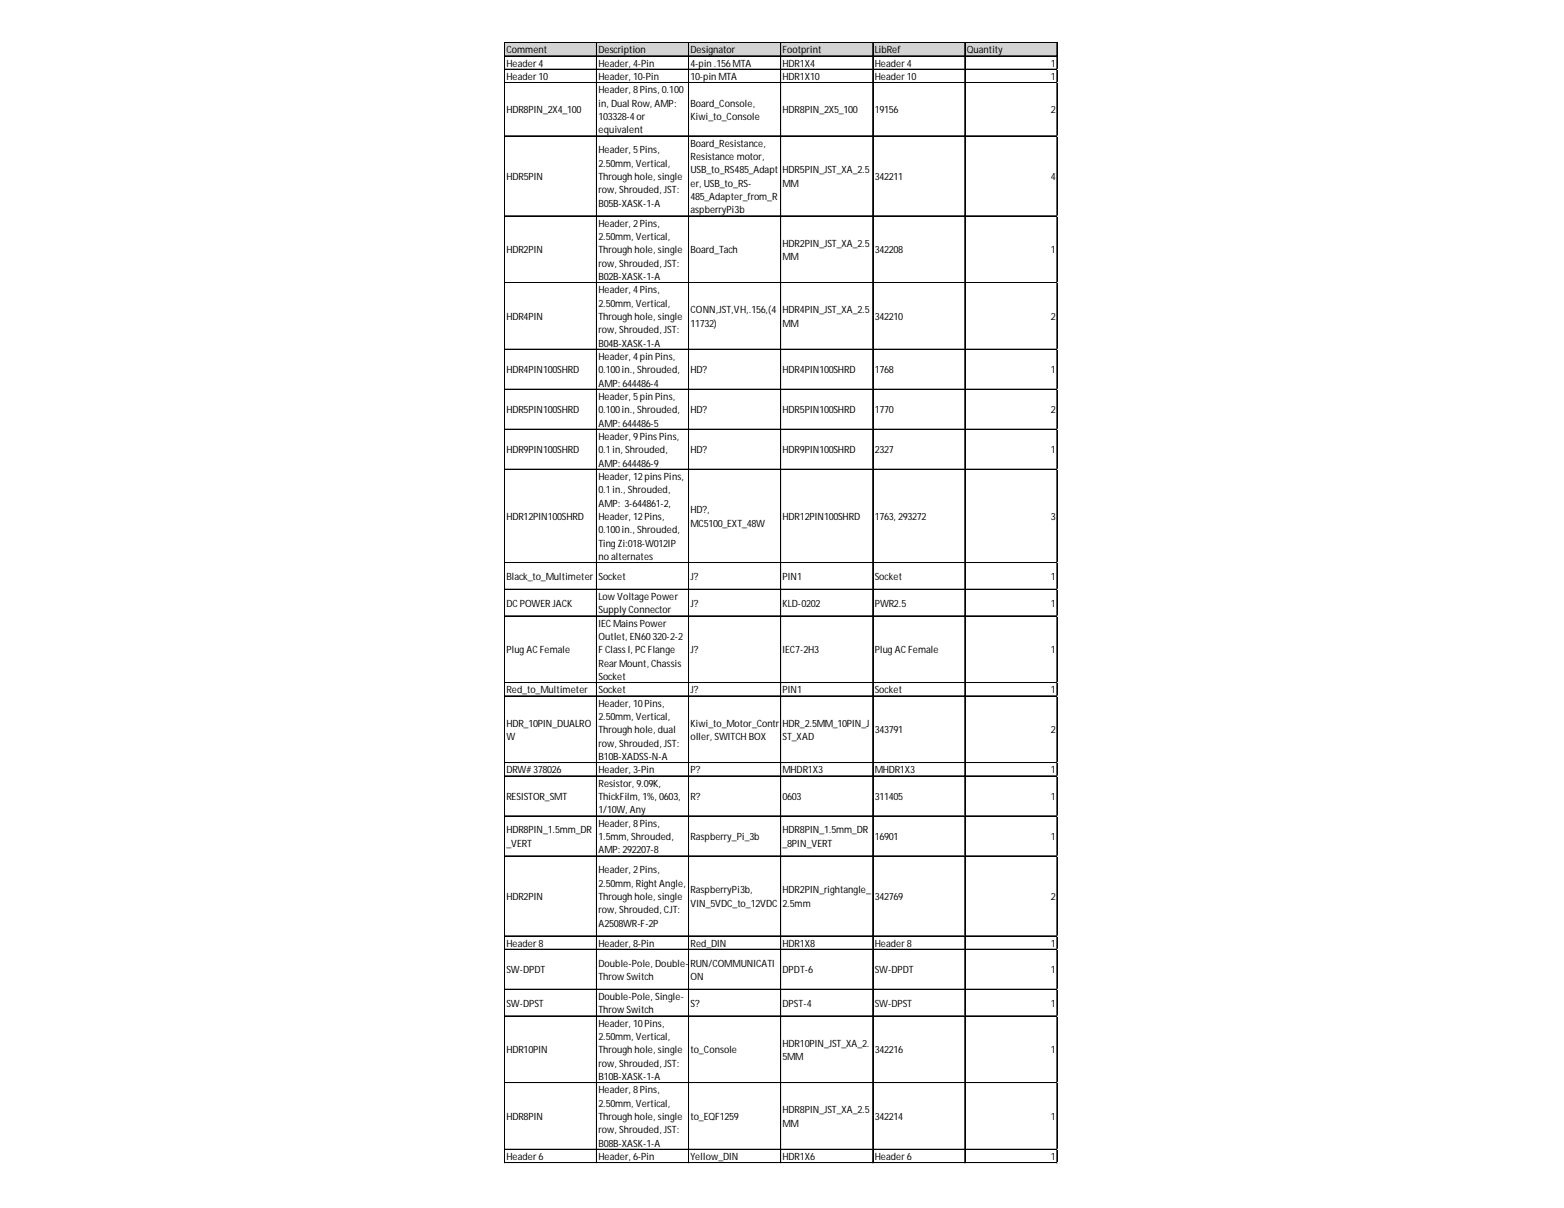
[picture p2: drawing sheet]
<svg xmlns="http://www.w3.org/2000/svg" width="279mm" height="216mm" viewBox="0 0 279 216" stroke-linecap="round" stroke-linejoin="round" font-family="sans-serif">
<defs><g id="words">
<g font-size="1.8">
<text x="90.5" y="9.5">Comment</text>
<text x="90.5" y="11.9">Header4</text>
<text x="106.9" y="9.5">Description</text>
<text x="106.9" y="11.9">Header, 4-Pin</text>
<text x="123.4" y="9.5">Designator</text>
<text x="123.4" y="11.9">4-pin .156MTA</text>
<text x="139.8" y="9.5">Footprint</text>
<text x="139.8" y="11.9">HDR1X4</text>
<text x="156.3" y="9.5">LibRef</text>
<text x="156.3" y="11.9">Header4</text>
<text x="172.7" y="9.5">Quantity</text>
<text x="187.7" y="11.9">1</text>
<text x="90.5" y="14.3">Header10</text>
<text x="106.9" y="14.3">Header, 10-Pin</text>
<text x="106.9" y="16.7">Header, 8Pins, 0.100</text>
<text x="123.4" y="14.3">10-pin MTA</text>
<text x="139.8" y="14.3">HDR1X10</text>
<text x="156.3" y="14.3">Header10</text>
<text x="187.7" y="14.3">1</text>
<text x="90.5" y="20.3">HDR8PIN_2X4_100</text>
<text x="106.9" y="19.1">in, Dual Row, AMP:</text>
<text x="106.9" y="21.4">103328-4or</text>
<text x="106.9" y="23.8">equivalent</text>
<text x="123.4" y="19.1">Board_Console,</text>
<text x="123.4" y="21.4">Kiwi_to_Console</text>
<text x="139.8" y="20.3">HDR8PIN_2X5_100</text>
<text x="156.3" y="20.3">19156</text>
<text x="187.7" y="20.3">2</text>
<text x="106.9" y="27.4">Header, 5Pins,</text>
<text x="106.9" y="29.8">2.50mm, Vertical,</text>
<text x="123.4" y="26.2">Board_Resistance,</text>
<text x="123.4" y="28.6">Resistance motor,</text>
<text x="90.5" y="32.2">HDR5PIN</text>
<text x="106.9" y="32.2">Through hole, single</text>
<text x="106.9" y="34.6">row, Shrouded, JST:</text>
<text x="123.4" y="31">USB_to_RS485_Adapt</text>
<text x="123.4" y="33.4">er, USB_to_RS-</text>
<text x="123.4" y="35.7">485_Adapter_from_R</text>
<text x="139.8" y="31">HDR5PIN_JST_XA_2.5</text>
<text x="139.8" y="33.4">MM</text>
<text x="156.3" y="32.2">342211</text>
<text x="187.7" y="32.2">4</text>
<text x="106.9" y="36.9">B05B-XASK-1-A</text>
<text x="106.9" y="40.5">Header, 2Pins,</text>
<text x="123.4" y="38.1">aspberryPi3b</text>
<text x="90.5" y="45.3">HDR2PIN</text>
<text x="106.9" y="42.9">2.50mm, Vertical,</text>
<text x="106.9" y="45.3">Through hole, single</text>
<text x="106.9" y="47.7">row, Shrouded, JST:</text>
<text x="123.4" y="45.3">Board_Tach</text>
<text x="139.8" y="44.1">HDR2PIN_JST_XA_2.5</text>
<text x="139.8" y="46.5">MM</text>
<text x="156.3" y="45.3">342208</text>
<text x="187.7" y="45.3">1</text>
<text x="106.9" y="50">B02B-XASK-1-A</text>
<text x="106.9" y="52.4">Header, 4Pins,</text>
<text x="90.5" y="57.2">HDR4PIN</text>
<text x="106.9" y="54.8">2.50mm, Vertical,</text>
<text x="106.9" y="57.2">Through hole, single</text>
<text x="106.9" y="59.6">row, Shrouded, JST:</text>
<text x="123.4" y="56">CONN,JST,VH,.156,(4</text>
<text x="123.4" y="58.4">11732)</text>
<text x="139.8" y="56">HDR4PIN_JST_XA_2.5</text>
<text x="139.8" y="58.4">MM</text>
<text x="156.3" y="57.2">342210</text>
<text x="187.7" y="57.2">2</text>
<text x="106.9" y="62">B04B-XASK-1-A</text>
<text x="106.9" y="64.3">Header, 4pin Pins,</text>
<text x="90.5" y="66.7">HDR4PIN100SHRD</text>
<text x="106.9" y="66.7">0.100in., Shrouded,</text>
<text x="106.9" y="69.1">AMP: 644486-4</text>
<text x="106.9" y="71.5">Header, 5pin Pins,</text>
<text x="123.4" y="66.7">HD?</text>
<text x="139.8" y="66.7">HDR4PIN100SHRD</text>
<text x="156.3" y="66.7">1768</text>
<text x="187.7" y="66.7">1</text>
<text x="90.5" y="73.9">HDR5PIN100SHRD</text>
<text x="106.9" y="73.9">0.100in., Shrouded,</text>
<text x="106.9" y="76.3">AMP: 644486-5</text>
<text x="123.4" y="73.9">HD?</text>
<text x="139.8" y="73.9">HDR5PIN100SHRD</text>
<text x="156.3" y="73.9">1770</text>
<text x="187.7" y="73.9">2</text>
<text x="90.5" y="81">HDR9PIN100SHRD</text>
<text x="106.9" y="78.6">Header, 9PinsPins,</text>
<text x="106.9" y="81">0.1in, Shrouded,</text>
<text x="106.9" y="83.4">AMP: 644486-9</text>
<text x="123.4" y="81">HD?</text>
<text x="139.8" y="81">HDR9PIN100SHRD</text>
<text x="156.3" y="81">2327</text>
<text x="187.7" y="81">1</text>
<text x="106.9" y="85.8">Header, 12pinsPins,</text>
<text x="106.9" y="88.2">0.1in., Shrouded,</text>
<text x="90.5" y="92.9">HDR12PIN100SHRD</text>
<text x="106.9" y="90.6">AMP: 3-644861-2,</text>
<text x="106.9" y="92.9">Header, 12Pins,</text>
<text x="106.9" y="95.3">0.100in., Shrouded,</text>
<text x="123.4" y="91.8">HD?,</text>
<text x="123.4" y="94.1">MC5100_EXT_48W</text>
<text x="139.8" y="92.9">HDR12PIN100SHRD</text>
<text x="156.3" y="92.9">1763, 293272</text>
<text x="187.7" y="92.9">3</text>
<text x="106.9" y="97.7">TingZi:018-W012IP</text>
<text x="106.9" y="100.1">no alternates</text>
<text x="90.5" y="103.7">Black_to_Multimeter</text>
<text x="106.9" y="103.7">Socket</text>
<text x="106.9" y="107.2">LowVoltage Power</text>
<text x="123.4" y="103.7">J?</text>
<text x="139.8" y="103.7">PIN1</text>
<text x="156.3" y="103.7">Socket</text>
<text x="187.7" y="103.7">1</text>
<text x="90.5" y="108.4">DCPOWERJACK</text>
<text x="106.9" y="109.6">SupplyConnector</text>
<text x="106.9" y="112">IECMainsPower</text>
<text x="123.4" y="108.4">J?</text>
<text x="139.8" y="108.4">KLD-0202</text>
<text x="156.3" y="108.4">PWR2.5</text>
<text x="187.7" y="108.4">1</text>
<text x="90.5" y="116.8">PlugACFemale</text>
<text x="106.9" y="114.4">Outlet, EN60320-2-2</text>
<text x="106.9" y="116.8">F ClassI, PCFlange</text>
<text x="106.9" y="119.2">RearMount, Chassis</text>
<text x="123.4" y="116.8">J?</text>
<text x="139.8" y="116.8">IEC7-2H3</text>
<text x="156.3" y="116.8">PlugACFemale</text>
<text x="187.7" y="116.8">1</text>
<text x="90.5" y="123.9">Red_to_Multimeter</text>
<text x="106.9" y="121.5">Socket</text>
<text x="106.9" y="123.9">Socket</text>
<text x="123.4" y="123.9">J?</text>
<text x="139.8" y="123.9">PIN1</text>
<text x="156.3" y="123.9">Socket</text>
<text x="187.7" y="123.9">1</text>
<text x="90.5" y="129.9">HDR_10PIN_DUALRO</text>
<text x="106.9" y="126.3">Header, 10Pins,</text>
<text x="106.9" y="128.7">2.50mm, Vertical,</text>
<text x="106.9" y="131.1">Through hole, dual</text>
<text x="123.4" y="129.9">Kiwi_to_Motor_Contr</text>
<text x="139.8" y="129.9">HDR_2.5MM_10PIN_J</text>
<text x="156.3" y="131.1">343791</text>
<text x="187.7" y="131.1">2</text>
<text x="90.5" y="132.3">W</text>
<text x="106.9" y="133.5">row, Shrouded, JST:</text>
<text x="106.9" y="135.8">B10B-XADSS-N-A</text>
<text x="123.4" y="132.3">oller, SWITCH BOX</text>
<text x="139.8" y="132.3">ST_XAD</text>
<text x="90.5" y="138.2">DRW#378026</text>
<text x="90.5" y="143">RESISTOR_SMT</text>
<text x="106.9" y="138.2">Header, 3-Pin</text>
<text x="106.9" y="140.6">Resistor, 9.09K,</text>
<text x="106.9" y="143">ThickFilm, 1%, 0603,</text>
<text x="123.4" y="138.2">P?</text>
<text x="123.4" y="143">R?</text>
<text x="139.8" y="138.2">MHDR1X3</text>
<text x="139.8" y="143">0603</text>
<text x="156.3" y="138.2">MHDR1X3</text>
<text x="156.3" y="143">311405</text>
<text x="187.7" y="138.2">1</text>
<text x="187.7" y="143">1</text>
<text x="90.5" y="148.9">HDR8PIN_1.5mm_DR</text>
<text x="106.9" y="145.4">1/10W, Any</text>
<text x="106.9" y="147.8">Header, 8Pins,</text>
<text x="139.8" y="148.9">HDR8PIN_1.5mm_DR</text>
<text x="90.5" y="151.3">_VERT</text>
<text x="106.9" y="150.1">1.5mm, Shrouded,</text>
<text x="106.9" y="152.5">AMP: 292207-8</text>
<text x="123.4" y="150.1">Raspberry_Pi_3b</text>
<text x="139.8" y="151.3">_8PIN_VERT</text>
<text x="156.3" y="150.1">16901</text>
<text x="187.7" y="150.1">1</text>
<text x="90.5" y="160.9">HDR2PIN</text>
<text x="106.9" y="156.1">Header, 2Pins,</text>
<text x="106.9" y="158.5">2.50mm, RightAngle,</text>
<text x="106.9" y="160.9">Through hole, single</text>
<text x="123.4" y="159.7">RaspberryPi3b,</text>
<text x="139.8" y="159.7">HDR2PIN_rightangle_</text>
<text x="156.3" y="160.9">342769</text>
<text x="187.7" y="160.9">2</text>
<text x="106.9" y="163.2">row, Shrouded, CJT:</text>
<text x="106.9" y="165.6">A2508WR-F-2P</text>
<text x="123.4" y="162.1">VIN_5VDC_to_12VDC</text>
<text x="139.8" y="162.1">2.5mm</text>
<text x="90.5" y="169.2">Header8</text>
<text x="90.5" y="174">SW-DPDT</text>
<text x="106.9" y="169.2">Header, 8-Pin</text>
<text x="106.9" y="172.8">Double-Pole, Double-</text>
<text x="123.4" y="169.2">Red_DIN</text>
<text x="123.4" y="172.8">RUN/COMMUNICATI</text>
<text x="139.8" y="169.2">HDR1X8</text>
<text x="139.8" y="174">DPDT-6</text>
<text x="156.3" y="169.2">Header8</text>
<text x="156.3" y="174">SW-DPDT</text>
<text x="187.7" y="169.2">1</text>
<text x="187.7" y="174">1</text>
<text x="90.5" y="179.9">SW-DPST</text>
<text x="106.9" y="175.2">ThrowSwitch</text>
<text x="106.9" y="178.7">Double-Pole, Single-</text>
<text x="123.4" y="175.2">ON</text>
<text x="123.4" y="179.9">S?</text>
<text x="139.8" y="179.9">DPST-4</text>
<text x="156.3" y="179.9">SW-DPST</text>
<text x="187.7" y="179.9">1</text>
<text x="106.9" y="181.1">ThrowSwitch</text>
<text x="106.9" y="183.5">Header, 10Pins,</text>
<text x="106.9" y="185.9">2.50mm, Vertical,</text>
<text x="90.5" y="188.3">HDR10PIN</text>
<text x="106.9" y="188.3">Through hole, single</text>
<text x="106.9" y="190.7">row, Shrouded, JST:</text>
<text x="123.4" y="188.3">to_Console</text>
<text x="139.8" y="187.1">HDR10PIN_JST_XA_2.</text>
<text x="139.8" y="189.5">5MM</text>
<text x="156.3" y="188.3">342216</text>
<text x="187.7" y="188.3">1</text>
<text x="106.9" y="193">B10B-XASK-1-A</text>
<text x="106.9" y="195.4">Header, 8Pins,</text>
<text x="106.9" y="197.8">2.50mm, Vertical,</text>
<text x="90.5" y="200.2">HDR8PIN</text>
<text x="106.9" y="200.2">Through hole, single</text>
<text x="106.9" y="202.6">row, Shrouded, JST:</text>
<text x="123.4" y="200.2">to_EQF1259</text>
<text x="139.8" y="199">HDR8PIN_JST_XA_2.5</text>
<text x="139.8" y="201.4">MM</text>
<text x="156.3" y="200.2">342214</text>
<text x="187.7" y="200.2">1</text>
<text x="90.5" y="207.3">Header6</text>
<text x="106.9" y="205">B08B-XASK-1-A</text>
<text x="106.9" y="207.3">Header, 6-Pin</text>
<text x="123.4" y="207.3">Yellow_DIN</text>
<text x="139.8" y="207.3">HDR1X6</text>
<text x="156.3" y="207.3">Header6</text>
<text x="187.7" y="207.3">1</text>
</g>
</g></defs>
<path d="M90.2 7.7h98.8v2.4h-98.8z" fill="#d3d3d3"/>
<g fill="none" stroke="#000" stroke-width=".18">
<path d="M90.1 7.6v200.3M90.2 7.6v200.3M90.2 7.6h98.7M90.2 7.7h98.7M90.2 10h98.7M90.2 12.4h98.7M90.2 14.7h98.7M90.2 14.8h98.7M106.6 7.7v200.2M123 7.7v200.2M123.1 7.7v200.2M139.5 7.7v200.2"/>
<path d="M155.9 7.7v200.2M156 7.7v200.2M172.4 7.7v200.2M188.8 7.7v200.2M188.9 7.7v200.2M90.2 24.3h98.7M90.2 38.6h98.7M90.2 50.5h98.7M90.2 50.6h98.7M90.2 62.4h98.7M90.2 62.5h98.7M90.2 69.6h98.7"/>
<path d="M90.2 76.7h98.7M90.2 76.8h98.7M90.2 83.9h98.7M90.2 100.5h98.7M90.2 100.6h98.7M90.2 105.3h98.7M90.2 105.4h98.7M90.2 110.1h98.7M90.2 122h98.7M90.2 124.4h98.7M90.2 136.3h98.7M90.2 138.7h98.7"/>
<path d="M90.2 145.8h98.7M90.2 145.9h98.7M90.2 153h98.7M90.2 167.3h98.7M90.2 169.6h98.7M90.2 169.7h98.7M90.2 176.8h98.7M90.2 176.9h98.7M90.2 181.6h98.7M90.2 193.5h98.7M90.2 205.4h98.7M90.2 205.5h98.7"/>
<path d="M90.2 207.8h98.7"/>
</g>
<path d="M90.1 207.9h.1" fill="none" stroke="#d4d4d4" stroke-width=".18"/>
<path d="M90.1 207.9h.1z" fill="#d4d4d4"/>
<path d="M106.6 207.9h.1" fill="none" stroke="#d4d4d4" stroke-width=".18"/>
<path d="M106.6 207.9h.1z" fill="#d4d4d4"/>
<path d="M123 207.9h.1" fill="none" stroke="#d4d4d4" stroke-width=".18"/>
<path d="M123 207.9h.1z" fill="#d4d4d4"/>
<path d="M139.5 207.9h.1" fill="none" stroke="#d4d4d4" stroke-width=".18"/>
<path d="M139.5 207.9h.1z" fill="#d4d4d4"/>
<path d="M155.9 207.9h.1" fill="none" stroke="#d4d4d4" stroke-width=".18"/>
<path d="M155.9 207.9h.1z" fill="#d4d4d4"/>
<path d="M172.4 207.9h.1" fill="none" stroke="#d4d4d4" stroke-width=".18"/>
<path d="M172.4 207.9h.1z" fill="#d4d4d4"/>
<path d="M188.8 207.9h.1" fill="none" stroke="#d4d4d4" stroke-width=".18"/>
<path d="M188.8 207.9h.1z" fill="#d4d4d4"/>
<path d="M188.9 12.4h.1" fill="none" stroke="#d4d4d4" stroke-width=".18"/>
<path d="M188.9 12.4l.1 .1z" fill="#d4d4d4"/>
<path d="M188.9 14.7h.1" fill="none" stroke="#d4d4d4" stroke-width=".18"/>
<path d="M188.9 14.7l.1 .2z" fill="#d4d4d4"/>
<path d="M188.9 24.3h.1" fill="none" stroke="#d4d4d4" stroke-width=".18"/>
<path d="M188.9 24.3l.1 .1z" fill="#d4d4d4"/>
<path d="M188.9 38.6h.1" fill="none" stroke="#d4d4d4" stroke-width=".18"/>
<path d="M188.9 38.6l.1 .1z" fill="#d4d4d4"/>
<path d="M188.9 50.5h.1" fill="none" stroke="#d4d4d4" stroke-width=".18"/>
<path d="M188.9 50.5l.1 .1z" fill="#d4d4d4"/>
<path d="M188.9 62.4h.1" fill="none" stroke="#d4d4d4" stroke-width=".18"/>
<path d="M188.9 62.4l.1 .1z" fill="#d4d4d4"/>
<path d="M188.9 69.6h.1" fill="none" stroke="#d4d4d4" stroke-width=".18"/>
<path d="M188.9 69.6l.1 .1z" fill="#d4d4d4"/>
<path d="M188.9 76.7h.1" fill="none" stroke="#d4d4d4" stroke-width=".18"/>
<path d="M188.9 76.7l.1 .1z" fill="#d4d4d4"/>
<path d="M188.9 83.9h.1" fill="none" stroke="#d4d4d4" stroke-width=".18"/>
<path d="M188.9 83.9l.1 .1z" fill="#d4d4d4"/>
<path d="M188.9 100.5h.1" fill="none" stroke="#d4d4d4" stroke-width=".18"/>
<path d="M188.9 100.5l.1 .2z" fill="#d4d4d4"/>
<path d="M188.9 105.3h.1" fill="none" stroke="#d4d4d4" stroke-width=".18"/>
<path d="M188.9 105.3l.1 .1z" fill="#d4d4d4"/>
<path d="M188.9 110.1h.1" fill="none" stroke="#d4d4d4" stroke-width=".18"/>
<path d="M188.9 110.1l.1 .1z" fill="#d4d4d4"/>
<path d="M188.9 122h.1" fill="none" stroke="#d4d4d4" stroke-width=".18"/>
<path d="M188.9 122l.1 .1z" fill="#d4d4d4"/>
<path d="M188.9 124.4h.1" fill="none" stroke="#d4d4d4" stroke-width=".18"/>
<path d="M188.9 124.4l.1 .1z" fill="#d4d4d4"/>
<path d="M188.9 136.3h.1" fill="none" stroke="#d4d4d4" stroke-width=".18"/>
<path d="M188.9 136.3l.1 .1z" fill="#d4d4d4"/>
<path d="M188.9 138.7h.1" fill="none" stroke="#d4d4d4" stroke-width=".18"/>
<path d="M188.9 138.7l.1 .1z" fill="#d4d4d4"/>
<path d="M188.9 145.8h.1" fill="none" stroke="#d4d4d4" stroke-width=".18"/>
<path d="M188.9 145.8l.1 .1z" fill="#d4d4d4"/>
<path d="M188.9 153h.1" fill="none" stroke="#d4d4d4" stroke-width=".18"/>
<path d="M188.9 153l.1 .1z" fill="#d4d4d4"/>
<path d="M188.9 167.3h.1" fill="none" stroke="#d4d4d4" stroke-width=".18"/>
<path d="M188.9 167.3l.1 .1z" fill="#d4d4d4"/>
<path d="M188.9 169.6h.1" fill="none" stroke="#d4d4d4" stroke-width=".18"/>
<path d="M188.9 169.6l.1 .2z" fill="#d4d4d4"/>
<path d="M188.9 176.8h.1" fill="none" stroke="#d4d4d4" stroke-width=".18"/>
<path d="M188.9 176.8l.1 .1z" fill="#d4d4d4"/>
<path d="M188.9 181.6h.1" fill="none" stroke="#d4d4d4" stroke-width=".18"/>
<path d="M188.9 181.6l.1 .1z" fill="#d4d4d4"/>
<path d="M188.9 193.5h.1" fill="none" stroke="#d4d4d4" stroke-width=".18"/>
<path d="M188.9 193.5l.1 .1z" fill="#d4d4d4"/>
<path d="M188.9 205.4h.1" fill="none" stroke="#d4d4d4" stroke-width=".18"/>
<path d="M188.9 205.4l.1 .1z" fill="#d4d4d4"/>
<path d="M188.9 207.8h.1" fill="none" stroke="#d4d4d4" stroke-width=".18"/>
<path d="M188.9 207.8l.1 .1z" fill="#d4d4d4"/>
<use href="#words"/>
</svg>
